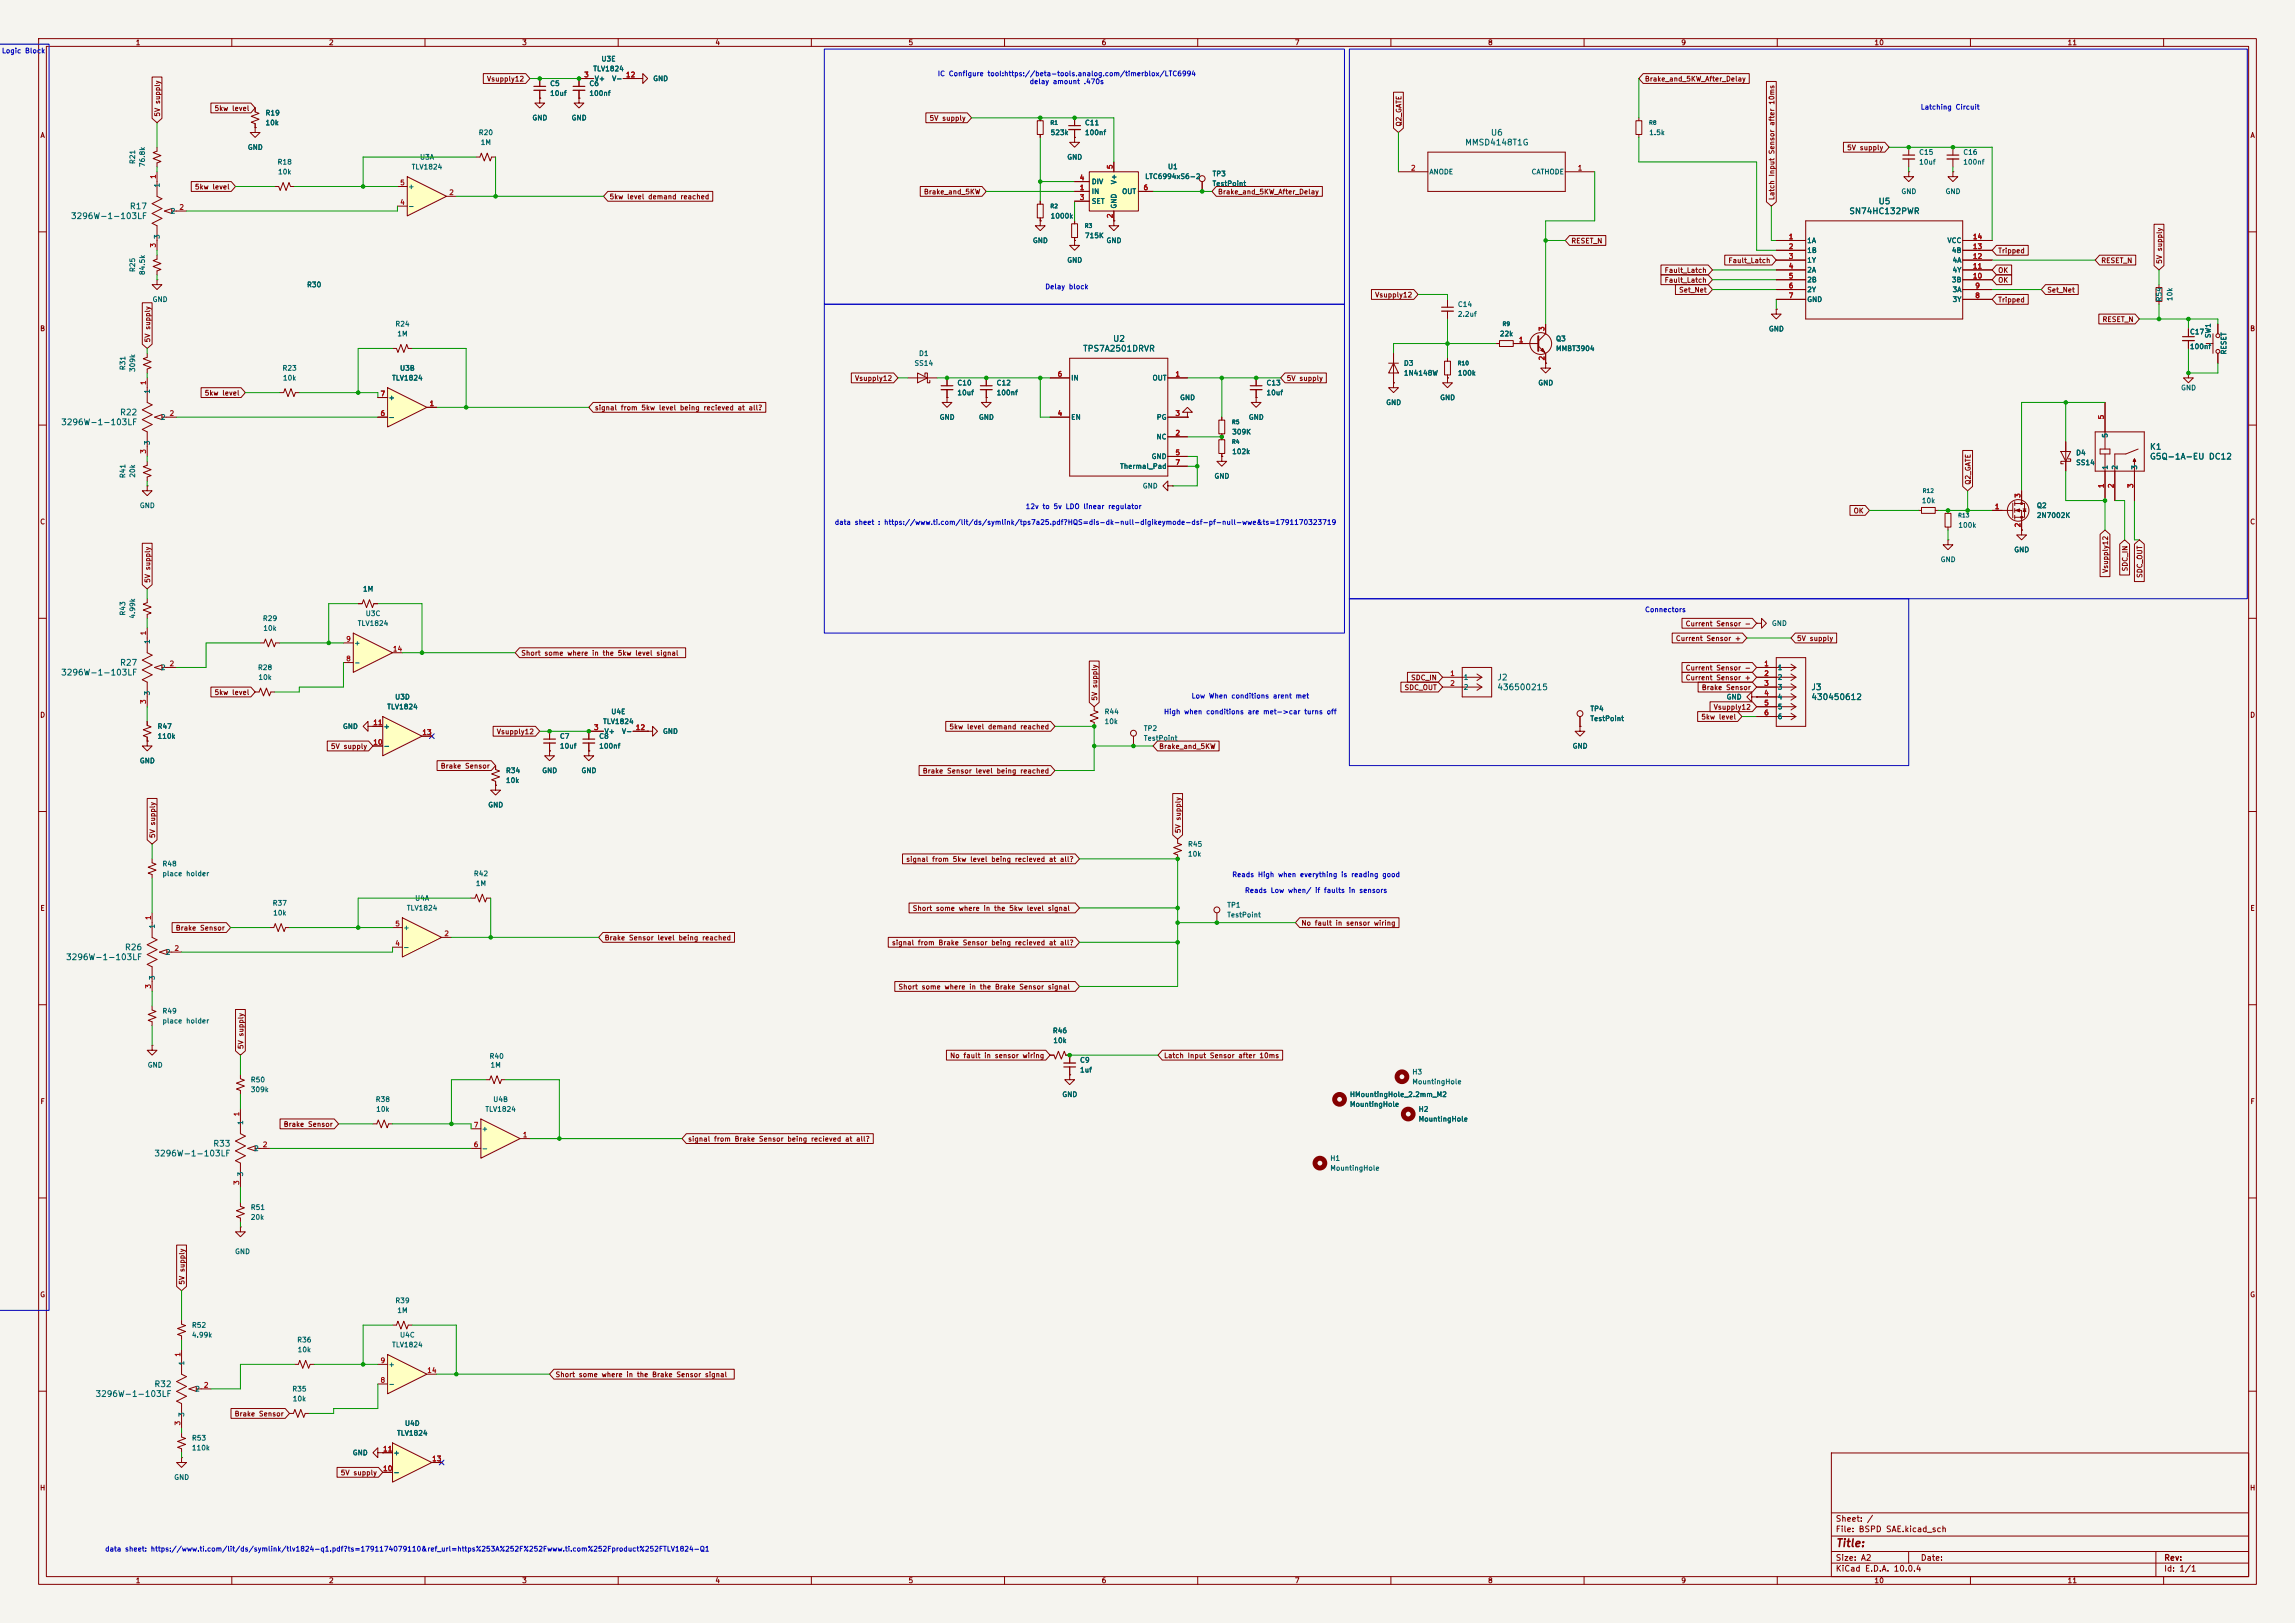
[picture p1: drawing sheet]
<svg xmlns="http://www.w3.org/2000/svg" width="594mm" height="420mm" viewBox="0 0 594 420" stroke-linecap="round" stroke-linejoin="round" font-family="sans-serif">
<defs><g id="words">
<text font-size="2" fill="#840000" x="475" y="400.8">Title:</text>
<g font-size="1.5" fill="#006464">
<text x="385.7" y="35.5">U6</text>
<text x="379.1" y="38">MMSD4148T1G</text>
<text x="486.1" y="53.2">U5</text>
<text x="18.2" y="57">3296W-1-103LF</text>
<text x="33.5" y="54.5">R17</text>
<text x="478.5" y="55.8">SN74HC132PWR</text>
<text x="288" y="88.8">U2</text>
<text x="280.2" y="91.3">TPS7A2501DRVR</text>
<text x="30.9" y="107.8">R22</text>
<text x="15.7" y="110.4">3296W-1-103LF</text>
<text x="556.3" y="119.3">G5Q-1A-EU DC12</text>
<text x="556.3" y="116.7">K1</text>
<text x="30.9" y="172.6">R27</text>
<text x="15.7" y="175.2">3296W-1-103LF</text>
<text x="387.4" y="176.4">J2</text>
<text x="387.4" y="179">436500215</text>
<text x="468.7" y="179">J3</text>
<text x="468.7" y="181.5">430450612</text>
<text x="17" y="248.8">3296W-1-103LF</text>
<text x="32.2" y="246.3">R26</text>
<text x="39.8" y="299.6">3296W-1-103LF</text>
<text x="55.1" y="297.1">R33</text>
<text x="39.8" y="359.3">R32</text>
<text x="24.6" y="361.8">3296W-1-103LF</text>
</g>
<g font-size="1.5" fill="#840000">
<text x="475" y="394.1">Sheet: /</text>
<text x="475" y="396.8">File: BSPD SAE.kicad_sch</text>
<text x="475" y="407">KiCad E.D.A. 10.0.4</text>
<text x="475" y="404.2">Size: A2</text>
<text x="497" y="404.2">Date:</text>
<text x="560" y="404.2">Rev:</text>
<text x="560" y="407">Id: 1/1</text>
</g>
<g font-size="1.3" fill="#840000">
<text x="35" y="12">1</text>
<text x="85" y="12">2</text>
<text x="135" y="12">3</text>
<text x="185" y="12">4</text>
<text x="235" y="12">5</text>
<text x="285" y="12">6</text>
<text x="335" y="12">7</text>
<text x="385" y="12">8</text>
<text x="435" y="12">9</text>
<text x="485" y="12">10</text>
<text x="535" y="12">11</text>
<text x="125.9" y="21.4">Vsupply12</text>
<text x="425.6" y="21.4">Brake_and_5KW_After_Delay</text>
<text x="55.4" y="29">5kw level</text>
<text x="10.3" y="36">A</text>
<text x="41.7" y="30.3" transform="rotate(-90 41.7 30.3)">5V supply</text>
<text x="240.5" y="31.5">5V supply</text>
<text x="363" y="32.9" transform="rotate(-90 363 32.9)">Q2_GATE</text>
<text x="582.3" y="36">A</text>
<text x="477.9" y="39.2">5V supply</text>
<text x="50.3" y="49.3">5kw level</text>
<text x="157.6" y="51.9">5kw level demand reached</text>
<text x="239" y="50.6">Brake_and_5KW</text>
<text x="315.1" y="50.6">Brake_and_5KW_After_Delay</text>
<text x="459.5" y="51.9" transform="rotate(-90 459.5 51.9)">Latch Input Sensor after 10ms</text>
<text x="406.6" y="63.3">RESET_N</text>
<text x="517" y="65.8">Tripped</text>
<text x="430.7" y="70.9">Fault_Latch</text>
<text x="447.2" y="68.4">Fault_Latch</text>
<text x="517" y="70.9">OK</text>
<text x="543.7" y="68.4">RESET_N</text>
<text x="559.9" y="68.4" transform="rotate(-90 559.9 68.4)">5V supply</text>
<text x="355.8" y="77.3">Vsupply12</text>
<text x="430.7" y="73.5">Fault_Latch</text>
<text x="434.5" y="76">Set_Net</text>
<text x="517" y="73.5">OK</text>
<text x="529.7" y="76">Set_Net</text>
<text x="517" y="78.5">Tripped</text>
<text x="544" y="83.6">RESET_N</text>
<text x="10.3" y="86">B</text>
<text x="39.2" y="88.7" transform="rotate(-90 39.2 88.7)">5V supply</text>
<text x="582.3" y="86">B</text>
<text x="221.2" y="98.9">Vsupply12</text>
<text x="332.9" y="98.9">5V supply</text>
<text x="52.9" y="102.7">5kw level</text>
<text x="153.8" y="106.5">signal from 5kw level being recieved at all?</text>
<text x="510.3" y="125.6" transform="rotate(-90 510.3 125.6)">Q2_GATE</text>
<text x="10.3" y="136">C</text>
<text x="479.6" y="133.1">OK</text>
<text x="582.3" y="136">C</text>
<text x="545.9" y="148.4" transform="rotate(-90 545.9 148.4)">Vsupply12</text>
<text x="551" y="148" transform="rotate(-90 551 148)">SDC_IN</text>
<text x="554.8" y="149.7" transform="rotate(-90 554.8 149.7)">SDC_OUT</text>
<text x="39.2" y="151" transform="rotate(-90 39.2 151)">5V supply</text>
<text x="433.6" y="166.2">Current Sensor +</text>
<text x="436.2" y="162.4">Current Sensor -</text>
<text x="465" y="166.2">5V supply</text>
<text x="134.8" y="170">Short some where in the 5kw level signal</text>
<text x="436.2" y="173.8">Current Sensor -</text>
<text x="363.4" y="178.9">SDC_OUT</text>
<text x="365.1" y="176.3">SDC_IN</text>
<text x="436.2" y="176.3">Current Sensor +</text>
<text x="440.3" y="178.9">Brake Sensor</text>
<text x="10.3" y="186">D</text>
<text x="55.4" y="180.1">5kw level</text>
<text x="284.3" y="181.5" transform="rotate(-90 284.3 181.5)">5V supply</text>
<text x="443.4" y="183.9">Vsupply12</text>
<text x="582.3" y="186">D</text>
<text x="128.5" y="190.3">Vsupply12</text>
<text x="245.6" y="189">5kw level demand reached</text>
<text x="440.2" y="186.5">5kw level</text>
<text x="85.5" y="194.1">5V supply</text>
<text x="299.9" y="194.1">Brake_and_5KW</text>
<text x="113.9" y="199.2">Brake Sensor</text>
<text x="238.7" y="200.5">Brake Sensor level being reached</text>
<text x="305.9" y="215.7" transform="rotate(-90 305.9 215.7)">5V supply</text>
<text x="40.4" y="217" transform="rotate(-90 40.4 217)">5V supply</text>
<text x="234.4" y="223.3">signal from 5kw level being recieved at all?</text>
<text x="10.3" y="236">E</text>
<text x="236.1" y="236">Short some where in the 5kw level signal</text>
<text x="336.7" y="239.8">No fault in sensor wiring</text>
<text x="582.3" y="236">E</text>
<text x="45.4" y="241.1">Brake Sensor</text>
<text x="156.4" y="243.6">Brake Sensor level being reached</text>
<text x="230.7" y="244.9">signal from Brake Sensor being recieved at all?</text>
<text x="232.4" y="256.3">Short some where in the Brake Sensor signal</text>
<text x="63.3" y="271.6" transform="rotate(-90 63.3 271.6)">5V supply</text>
<text x="245.8" y="274.1">No fault in sensor wiring</text>
<text x="301.1" y="274.1">Latch Input Sensor after 10ms</text>
<text x="10.3" y="286">F</text>
<text x="582.3" y="286">F</text>
<text x="73.3" y="291.9">Brake Sensor</text>
<text x="178" y="295.7">signal from Brake Sensor being recieved at all?</text>
<text x="10.3" y="336">G</text>
<text x="48.1" y="332.6" transform="rotate(-90 48.1 332.6)">5V supply</text>
<text x="582.3" y="336">G</text>
<text x="143.7" y="356.7">Short some where in the Brake Sensor signal</text>
<text x="60.6" y="366.8">Brake Sensor</text>
<text x="88.1" y="382.1">5V supply</text>
<text x="10.2" y="386">H</text>
<text x="582.2" y="386">H</text>
<text x="35" y="410">1</text>
<text x="85" y="410">2</text>
<text x="135" y="410">3</text>
<text x="185" y="410">4</text>
<text x="235" y="410">5</text>
<text x="285" y="410">6</text>
<text x="335" y="410">7</text>
<text x="385" y="410">8</text>
<text x="435" y="410">9</text>
<text x="485" y="410">10</text>
<text x="535" y="410">11</text>
</g>
<g font-size="1.3" fill="#0000c2">
<text x=".4" y="14.1">Logic Block</text>
<text x="242.6" y="20">IC Configure tool:https://beta-tools.analog.com/timerblox/LTC6994</text>
<text x="266.4" y="22.1">delay amount .470s</text>
<text x="497" y="28.7">Latching Circuit</text>
<text x="270.4" y="75.1">Delay block</text>
<text x="215.9" y="136.1">data sheet : https://www.ti.com/lit/ds/symlink/tps7a25.pdf?HQS=dis-dk-null-digikeymode-dsf-pf-null-wwe&amp;ts=1791170323719</text>
<text x="265.3" y="132">12v to 5v LDO linear regulator</text>
<text x="425.6" y="158.7">Connectors</text>
<text x="301.1" y="185.1">High when conditions are met-&gt;car turns off</text>
<text x="308.3" y="181">Low When conditions arent met</text>
<text x="318.8" y="227.3">Reads High when everything is reading good</text>
<text x="322.1" y="231.4">Reads Low when/ if faults in sensors</text>
<text x="27.1" y="401.8">data sheet: https://www.ti.com/lit/ds/symlink/tlv1824-q1.pdf?ts=1791174079110&amp;ref_url=https%253A%252F%252Fwww.ti.com%252Fproduct%252FTLV1824-Q1</text>
</g>
<g font-size="1.3" fill="#006464">
<text x="155.5" y="16.2">U3E</text>
<text x="142.2" y="22.6">C5</text>
<text x="152.4" y="22.6">C6</text>
<text x="153.4" y="18.8">TLV1824</text>
<text x="153.8" y="21.3">V+</text>
<text x="158.3" y="21.3">V-</text>
<text x="168.9" y="21.3">GND</text>
<text x="142.2" y="25.1">10uf</text>
<text x="152.4" y="25.1">100nf</text>
<text x="68.6" y="32.7">10k</text>
<text x="68.6" y="30.2">R19</text>
<text x="123.8" y="35.3">R20</text>
<text x="137.7" y="31.5">GND</text>
<text x="147.8" y="31.5">GND</text>
<text x="271.8" y="35.3">523k</text>
<text x="280.7" y="32.7">C11</text>
<text x="280.7" y="35.3">100nf</text>
<text x="426.7" y="35.3">1.5k</text>
<text x="64" y="39.1">GND</text>
<text x="108.6" y="41.6">U3A</text>
<text x="124.3" y="37.8">1M</text>
<text x="276.1" y="41.6">GND</text>
<text x="496.6" y="40.3">C15</text>
<text x="508" y="40.3">C16</text>
<text x="35.3" y="42.6" transform="rotate(-90 35.3 42.6)">R21</text>
<text x="37.8" y="43.4" transform="rotate(-90 37.8 43.4)">76.8k</text>
<text x="71.7" y="42.9">R18</text>
<text x="71.8" y="45.4">10k</text>
<text x="106.4" y="44.2">TLV1824</text>
<text x="282.4" y="48">DIV</text>
<text x="289.3" y="47.8" transform="rotate(-90 289.3 47.8)">V+</text>
<text x="296.3" y="46.6">LTC6994xS6-2</text>
<text x="302.2" y="44.1">U1</text>
<text x="313.7" y="45.9">TP3</text>
<text x="369.8" y="45.4">ANODE</text>
<text x="396.3" y="45.4">CATHODE</text>
<text x="496.6" y="42.9">10uf</text>
<text x="508" y="42.9">100nf</text>
<text x="41.6" y="48.7" transform="rotate(-90 41.6 48.7)">1</text>
<text x="105.5" y="49.2">+</text>
<text x="282.4" y="50.5">IN</text>
<text x="282.4" y="53">SET</text>
<text x="290.3" y="50.5">OUT</text>
<text x="313.7" y="48.5">TestPoint</text>
<text x="492" y="50.5">GND</text>
<text x="503.4" y="50.5">GND</text>
<text x="44.1" y="55.6">2</text>
<text x="105.5" y="54.3">-</text>
<text x="271.8" y="56.9">1000k</text>
<text x="289.3" y="54.1" transform="rotate(-90 289.3 54.1)">GND</text>
<text x="41.6" y="62" transform="rotate(-90 41.6 62)">3</text>
<text x="267.2" y="63.2">GND</text>
<text x="280.7" y="61.9">715K</text>
<text x="286.3" y="63.2">GND</text>
<text x="467.6" y="63.2">1A</text>
<text x="467.6" y="65.7">1B</text>
<text x="503.9" y="63.2">VCC</text>
<text x="505.1" y="65.7">4B</text>
<text x="35.3" y="70.5" transform="rotate(-90 35.3 70.5)">R25</text>
<text x="37.8" y="71.3" transform="rotate(-90 37.8 71.3)">84.5k</text>
<text x="276.1" y="68.3">GND</text>
<text x="467.6" y="68.3">1Y</text>
<text x="467.6" y="70.8">2A</text>
<text x="505.2" y="70.8">4Y</text>
<text x="505.2" y="68.3">4A</text>
<text x="79.3" y="74.6">R30</text>
<text x="467.6" y="73.4">2B</text>
<text x="467.6" y="75.9">2Y</text>
<text x="505.1" y="73.4">3B</text>
<text x="505.2" y="75.9">3A</text>
<text x="39.4" y="78.4">GND</text>
<text x="377.2" y="82.3">2.2uf</text>
<text x="377.2" y="79.7">C14</text>
<text x="467.6" y="78.4">GND</text>
<text x="505.2" y="78.4">3Y</text>
<text x="559.8" y="78.1" transform="rotate(-90 559.8 78.1)">R54</text>
<text x="562.6" y="78" transform="rotate(-90 562.6 78)">10k</text>
<text x="102.2" y="84.8">R24</text>
<text x="102.7" y="87.3">1M</text>
<text x="388.1" y="87.3">22k</text>
<text x="402.6" y="88.6">Q3</text>
<text x="457.7" y="86.1">GND</text>
<text x="566.7" y="86.8">C17</text>
<text x="572.5" y="87.6" transform="rotate(-90 572.5 87.6)">SW1</text>
<text x="32.7" y="95.9" transform="rotate(-90 32.7 95.9)">R31</text>
<text x="236.6" y="95">SS14</text>
<text x="237.7" y="92.4">D1</text>
<text x="363.2" y="95">D3</text>
<text x="402.6" y="91.1">MMBT3904</text>
<text x="566.7" y="90.6">100nf</text>
<text x="576.5" y="91.9" transform="rotate(-90 576.5 91.9)">RESET</text>
<text x="35.3" y="96.4" transform="rotate(-90 35.3 96.4)">309k</text>
<text x="39.1" y="102" transform="rotate(-90 39.1 102)">1</text>
<text x="73" y="96.2">R23</text>
<text x="73.1" y="98.8">10k</text>
<text x="101.3" y="98.8">TLV1824</text>
<text x="103.4" y="96.2">U3B</text>
<text x="247.7" y="100">C10</text>
<text x="257.8" y="100">C12</text>
<text x="277.1" y="98.8">IN</text>
<text x="298.2" y="98.8">OUT</text>
<text x="327.7" y="100">C13</text>
<text x="363.2" y="97.5">1N4148W</text>
<text x="377.2" y="97.5">100k</text>
<text x="398" y="100">GND</text>
<text x="564.4" y="101.3">GND</text>
<text x="100.5" y="103.8">+</text>
<text x="247.7" y="102.6">10uf</text>
<text x="257.8" y="102.6">100nf</text>
<text x="305.3" y="103.8">GND</text>
<text x="327.7" y="102.6">10uf</text>
<text x="358.6" y="105.1">GND</text>
<text x="372.6" y="103.8">GND</text>
<text x="41.5" y="108.9">2</text>
<text x="100.5" y="108.9">-</text>
<text x="243.1" y="108.9">GND</text>
<text x="253.2" y="108.9">GND</text>
<text x="277.1" y="108.9">EN</text>
<text x="299.3" y="108.9">PG</text>
<text x="318.8" y="112.7">309K</text>
<text x="323.1" y="108.9">GND</text>
<text x="545.8" y="113.4" transform="rotate(-90 545.8 113.4)">5</text>
<text x="39.1" y="115.3" transform="rotate(-90 39.1 115.3)">3</text>
<text x="297.9" y="119.1">GND</text>
<text x="299.2" y="114">NC</text>
<text x="318.8" y="117.8">102k</text>
<text x="537.2" y="118.1">D4</text>
<text x="32.7" y="123.9" transform="rotate(-90 32.7 123.9)">R41</text>
<text x="35.3" y="123.7" transform="rotate(-90 35.3 123.7)">20k</text>
<text x="289.8" y="121.6">Thermal_Pad</text>
<text x="314.2" y="124.2">GND</text>
<text x="537.2" y="120.7">SS14</text>
<text x="545.8" y="121.7" transform="rotate(-90 545.8 121.7)">1</text>
<text x="548.3" y="121.7" transform="rotate(-90 548.3 121.7)">2</text>
<text x="553.4" y="121.7" transform="rotate(-90 553.4 121.7)">3</text>
<text x="36.1" y="131.8">GND</text>
<text x="295.6" y="126.7">GND</text>
<text x="497.3" y="130.5">10k</text>
<text x="527.1" y="131.8">Q2</text>
<text x="506.7" y="136.9">100k</text>
<text x="527.1" y="134.3">2N7002K</text>
<text x="521.2" y="143.2">GND</text>
<text x="502.2" y="145.8">GND</text>
<text x="93.8" y="153.4">1M</text>
<text x="32.7" y="159.4" transform="rotate(-90 32.7 159.4)">R43</text>
<text x="35.3" y="160.2" transform="rotate(-90 35.3 160.2)">4.99k</text>
<text x="67.9" y="161">R29</text>
<text x="94.5" y="159.7">U3C</text>
<text x="39.1" y="166.8" transform="rotate(-90 39.1 166.8)">1</text>
<text x="68" y="163.5">10k</text>
<text x="91.6" y="167.3">+</text>
<text x="92.5" y="162.3">TLV1824</text>
<text x="458.5" y="162.3">GND</text>
<text x="41.5" y="173.7">2</text>
<text x="66.6" y="173.7">R28</text>
<text x="91.6" y="172.4">-</text>
<text x="460" y="173.7">1</text>
<text x="66.8" y="176.2">10k</text>
<text x="378.7" y="176.2">1</text>
<text x="378.7" y="178.8">2</text>
<text x="460" y="176.2">2</text>
<text x="460" y="178.8">3</text>
<text x="39.1" y="180.1" transform="rotate(-90 39.1 180.1)">3</text>
<text x="100.1" y="183.9">TLV1824</text>
<text x="102.1" y="181.3">U3D</text>
<text x="158.1" y="185.1">U4E</text>
<text x="285.8" y="185.1">R44</text>
<text x="411.5" y="184.4">TP4</text>
<text x="446.8" y="181.3">GND</text>
<text x="460" y="181.3">4</text>
<text x="460" y="183.9">5</text>
<text x="40.6" y="188.9">R47</text>
<text x="40.6" y="191.5">110k</text>
<text x="88.6" y="188.9">GND</text>
<text x="99.2" y="188.9">+</text>
<text x="144.8" y="191.5">C7</text>
<text x="154.9" y="191.5">C8</text>
<text x="156" y="187.7">TLV1824</text>
<text x="156.3" y="190.2">V+</text>
<text x="160.8" y="190.2">V-</text>
<text x="171.5" y="190.2">GND</text>
<text x="285.8" y="187.7">10k</text>
<text x="295.9" y="189.4">TP2</text>
<text x="295.9" y="192">TestPoint</text>
<text x="411.5" y="186.9">TestPoint</text>
<text x="460" y="186.4">6</text>
<text x="36.1" y="197.8">GND</text>
<text x="99.2" y="194">-</text>
<text x="144.8" y="194">10uf</text>
<text x="154.9" y="194">100nf</text>
<text x="406.9" y="194">GND</text>
<text x="130.8" y="202.9">10k</text>
<text x="130.8" y="200.4">R34</text>
<text x="140.2" y="200.4">GND</text>
<text x="150.4" y="200.4">GND</text>
<text x="126.2" y="209.3">GND</text>
<text x="307.3" y="222">10k</text>
<text x="307.3" y="219.4">R45</text>
<text x="41.9" y="224.5">R48</text>
<text x="41.9" y="227">place holder</text>
<text x="122.5" y="227">R42</text>
<text x="107.3" y="233.4">U4A</text>
<text x="123" y="229.6">1M</text>
<text x="70.4" y="234.7">R37</text>
<text x="70.6" y="237.2">10k</text>
<text x="105.2" y="235.9">TLV1824</text>
<text x="317.5" y="235.2">TP1</text>
<text x="317.5" y="237.7">TestPoint</text>
<text x="40.3" y="240.4" transform="rotate(-90 40.3 240.4)">1</text>
<text x="104.3" y="241">+</text>
<text x="42.8" y="247.4">2</text>
<text x="104.3" y="246.1">-</text>
<text x="40.3" y="253.7" transform="rotate(-90 40.3 253.7)">3</text>
<text x="41.9" y="262.6">R49</text>
<text x="41.9" y="265.1">place holder</text>
<text x="272.4" y="267.7">R46</text>
<text x="126.6" y="274.3">R40</text>
<text x="272.5" y="270.2">10k</text>
<text x="279.4" y="275.3">C9</text>
<text x="38.1" y="276.6">GND</text>
<text x="64.8" y="280.4">R50</text>
<text x="126.8" y="276.6">1M</text>
<text x="279.4" y="277.8">1uf</text>
<text x="365.4" y="278.3">H3</text>
<text x="365.4" y="280.9">MountingHole</text>
<text x="64.8" y="282.9">309k</text>
<text x="97.1" y="285.5">R38</text>
<text x="97.2" y="288">10k</text>
<text x="125.5" y="288">TLV1824</text>
<text x="127.5" y="285.5">U4B</text>
<text x="274.8" y="284.2">GND</text>
<text x="349.3" y="284.2">HMountingHole_2.2mm_M2</text>
<text x="349.3" y="286.7">MountingHole</text>
<text x="367" y="288">H2</text>
<text x="63.2" y="291.2" transform="rotate(-90 63.2 291.2)">1</text>
<text x="124.6" y="293.1">+</text>
<text x="367" y="290.5">MountingHole</text>
<text x="65.6" y="298.2">2</text>
<text x="124.6" y="298.2">-</text>
<text x="63.2" y="304.5" transform="rotate(-90 63.2 304.5)">3</text>
<text x="344.2" y="300.7">H1</text>
<text x="344.2" y="303.2">MountingHole</text>
<text x="64.8" y="315.9">20k</text>
<text x="64.8" y="313.4">R51</text>
<text x="60.7" y="324.8">GND</text>
<text x="102.2" y="337.5">R39</text>
<text x="102.7" y="340.1">1M</text>
<text x="49.5" y="343.9">R52</text>
<text x="49.5" y="346.4">4.99k</text>
<text x="76.8" y="347.7">R36</text>
<text x="103.4" y="346.4">U4C</text>
<text x="48" y="353.5" transform="rotate(-90 48 353.5)">1</text>
<text x="76.9" y="350.2">10k</text>
<text x="101.3" y="349">TLV1824</text>
<text x="100.5" y="359.1">-</text>
<text x="100.5" y="354">+</text>
<text x="50.4" y="360.4">2</text>
<text x="75.5" y="360.4">R35</text>
<text x="75.6" y="362.9">10k</text>
<text x="48" y="366.8" transform="rotate(-90 48 366.8)">3</text>
<text x="102.6" y="371.8">TLV1824</text>
<text x="104.7" y="369.3">U4D</text>
<text x="49.5" y="373.1">R53</text>
<text x="49.5" y="375.6">110k</text>
<text x="91.2" y="376.9">GND</text>
<text x="101.7" y="376.9">+</text>
<text x="45" y="383.2">GND</text>
<text x="101.7" y="382">-</text>
</g>
<g font-size="1.3" fill="#a90000">
<text x="151.1" y="20.3">3</text>
<text x="161.9" y="20.3">12</text>
<text x="40.6" y="46.4" transform="rotate(-90 40.6 46.4)">1</text>
<text x="279.3" y="47">4</text>
<text x="288.3" y="43.9" transform="rotate(-90 288.3 43.9)">5</text>
<text x="365.1" y="44.4">2</text>
<text x="408.2" y="44.4">1</text>
<text x="103.4" y="53.3">4</text>
<text x="103.4" y="48.2">5</text>
<text x="116.1" y="50.8">2</text>
<text x="279.3" y="49.5">1</text>
<text x="279.3" y="52">3</text>
<text x="295.8" y="49.5">6</text>
<text x="46.3" y="54.6">2</text>
<text x="288.3" y="56.6" transform="rotate(-90 288.3 56.6)">2</text>
<text x="40.6" y="64.2" transform="rotate(-90 40.6 64.2)">3</text>
<text x="462.8" y="62.2">1</text>
<text x="462.8" y="64.7">2</text>
<text x="510.5" y="64.7">13</text>
<text x="510.5" y="62.2">14</text>
<text x="462.8" y="67.3">3</text>
<text x="462.8" y="69.8">4</text>
<text x="510.5" y="69.8">11</text>
<text x="510.5" y="67.3">12</text>
<text x="462.8" y="72.4">5</text>
<text x="462.8" y="74.9">6</text>
<text x="462.8" y="77.4">7</text>
<text x="510.5" y="72.4">10</text>
<text x="511.1" y="77.4">8</text>
<text x="511.1" y="74.9">9</text>
<text x="393" y="88.9">1</text>
<text x="400" y="85.8" transform="rotate(-90 400 85.8)">3</text>
<text x="400" y="93.4" transform="rotate(-90 400 93.4)">2</text>
<text x="38.1" y="99.8" transform="rotate(-90 38.1 99.8)">1</text>
<text x="273.6" y="97.8">6</text>
<text x="304.1" y="97.8">1</text>
<text x="43.7" y="107.9">2</text>
<text x="98.4" y="107.9">6</text>
<text x="98.4" y="102.8">7</text>
<text x="111.1" y="105.4">1</text>
<text x="273.6" y="107.9">4</text>
<text x="304.1" y="107.9">3</text>
<text x="304.1" y="113">2</text>
<text x="544.8" y="108.7" transform="rotate(-90 544.8 108.7)">5</text>
<text x="38.1" y="117.5" transform="rotate(-90 38.1 117.5)">3</text>
<text x="304.1" y="118.1">5</text>
<text x="304.1" y="120.6">7</text>
<text x="523.2" y="129" transform="rotate(-90 523.2 129)">3</text>
<text x="544.8" y="126.4" transform="rotate(-90 544.8 126.4)">1</text>
<text x="547.3" y="126.4" transform="rotate(-90 547.3 126.4)">2</text>
<text x="552.4" y="126.4" transform="rotate(-90 552.4 126.4)">3</text>
<text x="516.2" y="132.1">1</text>
<text x="523.2" y="136.6" transform="rotate(-90 523.2 136.6)">2</text>
<text x="38.1" y="164.5" transform="rotate(-90 38.1 164.5)">1</text>
<text x="89.5" y="166.3">9</text>
<text x="43.7" y="172.7">2</text>
<text x="89.5" y="171.4">8</text>
<text x="101.6" y="168.9">14</text>
<text x="456.5" y="172.7">1</text>
<text x="375.2" y="175.2">1</text>
<text x="375.2" y="177.8">2</text>
<text x="456.5" y="175.2">2</text>
<text x="456.5" y="177.8">3</text>
<text x="38.1" y="182.3" transform="rotate(-90 38.1 182.3)">3</text>
<text x="456.5" y="180.3">4</text>
<text x="456.5" y="182.9">5</text>
<text x="456.5" y="185.4">6</text>
<text x="96.5" y="187.9">11</text>
<text x="109.2" y="190.5">13</text>
<text x="153.6" y="189.2">3</text>
<text x="164.4" y="189.2">12</text>
<text x="96.5" y="193">10</text>
<text x="39.3" y="238.2" transform="rotate(-90 39.3 238.2)">1</text>
<text x="102.2" y="245.1">4</text>
<text x="102.2" y="240">5</text>
<text x="114.9" y="242.5">2</text>
<text x="45" y="246.4">2</text>
<text x="39.3" y="256" transform="rotate(-90 39.3 256)">3</text>
<text x="62.2" y="289" transform="rotate(-90 62.2 289)">1</text>
<text x="122.5" y="292.1">7</text>
<text x="67.9" y="297.2">2</text>
<text x="122.5" y="297.2">6</text>
<text x="135.2" y="294.6">1</text>
<text x="62.2" y="306.8" transform="rotate(-90 62.2 306.8)">3</text>
<text x="47" y="351.2" transform="rotate(-90 47 351.2)">1</text>
<text x="98.4" y="353">9</text>
<text x="52.6" y="359.4">2</text>
<text x="98.4" y="358.1">8</text>
<text x="110.4" y="355.6">14</text>
<text x="47" y="369" transform="rotate(-90 47 369)">3</text>
<text x="99" y="375.9">11</text>
<text x="99" y="381">10</text>
<text x="111.7" y="378.4">13</text>
</g>
<g font-size="1" fill="#006464">
<text x="271.7" y="32.5">R1</text>
<text x="426.7" y="32.5">R8</text>
<text x="271.7" y="54.1">R2</text>
<text x="280.6" y="59.2">R3</text>
<text x="388.8" y="84.6">R9</text>
<text x="377.2" y="94.8">R10</text>
<text x="318.7" y="110">R5</text>
<text x="318.7" y="115.1">R4</text>
<text x="497.5" y="127.8">R12</text>
<text x="506.7" y="134.1">R13</text>
</g>
</g></defs>
<path d="M0 0h594v420h-594z" fill="#f5f4ef" stroke="#f5f4ef" stroke-width=".26"/>
<g fill="none" stroke="#840000" stroke-width=".26">
<path d="M10 10h574v400h-574zM12 12h570v396h-570zM60 10v2M110 10v2M160 10v2M210 10v2M260 10v2M310 10v2M360 10v2M410 10v2M460 10v2M510 10v2"/>
<path d="M560 10v2M149.9 25.4v1.3h1.2l-1.2 1.2-1.3-1.2h1.3M149.9 25.4h.1M149.9 23.4v2M153.7 20.3h-3.8v2.1M161.3 20.3h3.8M165.1 20.3h1.3v-1.2l1.2 1.2-1.2 1.3v-1.3M165.1 20.3h.1M369.6 39.4h35.5v10.1h-35.5zM423.4 31.2h1.5v3.6h-1.5zM424.2 30.5v.7M424.2 34.8v.8"/>
<path d="M494 38.1v2M40.6 44.5v6.3l1.3 .6-2.5 1.3 2.5 1.3-2.5 1.2 2.5 1.3-2.5 1.3 1.2 .6v6.4M42.5 54.6l1.9-.6v1.2zM44.4 54.6h3.9M361.9 44.5h7.7M405.1 44.5h7.6M467.4 57.2h40.6v25.4h-40.6zM494 41.1v2.1M505.5 44.5v1.2h1.2l-1.2 1.3-1.3-1.3h1.3M505.5 44.5h.1M10 60h2M40.6 72.4v1.3h1.3l-1.3 1.2-1.2-1.2h1.2"/>
<path d="M40.6 72.4h.1M40.6 66v1.1l-1 .3 2.1 .8-2.1 .8 2.1 .7-1.1 .4v1M459.7 62.2h7.7M459.7 64.8h7.7M459.7 67.3h7.7M459.7 69.9h7.7M459.7 72.4h7.7M459.7 74.9h7.7M459.7 77.5h7.7M508 62.2h7.6M508 64.8h7.6M508 67.3h7.6"/>
<path d="M508 69.9h7.6M508 72.4h7.6M508 74.9h7.6M508 77.5h7.6M582 60h2M38.1 91.4v1.1l-1 .3 2 .8-2 .8 2 .7-1 .4v1M38.1 97.8v6.3l1.3 .7-2.6 1.2 2.6 1.3-2.6 1.3 2.6 1.3-2.6 1.2 1.3 .7v6.3M10 110h2M38.1 119.4v1l-1 .4 2 .7-2 .8 2 .8-1 .3v1.1M40 108l1.9-.7v1.3zM41.9 108h3.8M72.4 101.6h1l.4-1 .7 2 .8-2 .8 2 .4-1h1"/>
<path d="M582 110h2M38.1 125.7v1.3h1.3l-1.3 1.3-1.3-1.3h1.3M38.1 125.7h.1M496.6 132.1h.7M497.3 131.3h3.6v1.5h-3.6zM500.9 132.1h.7M38.1 154.9v1.1l-1 .3 2 .8-2 .8 2 .7-1 .4v1M10 160h2M38.1 162.6v6.3l1.3 .6-2.6 1.3 2.6 1.3-2.6 1.3 2.6 1.2-2.6 1.3 1.3 .6v6.4M40 172.7l1.9-.6v1.3zM41.9 172.7h3.8M454.7 161.3h1.2v-1.3l1.3 1.3-1.3 1.3v-1.3"/>
<path d="M454.7 161.3h.1M582 160h2M38.1 186.7v1l1 .4-2 .7 2 .8-2 .8 1 .4v1M38.1 191.8v1.2h1.3l-1.3 1.3-1.3-1.3h1.3M38.1 191.8h.1M293.4 190.5v2.5M10 210h2M582 210h2M39.4 236.2v6.4l1.2 .6-2.5 1.3 2.5 1.2-2.5 1.3 2.5 1.3-2.5 1.3 1.3 .6v6.3M41.3 246.4l1.9-.7v1.3zM43.2 246.4h3.8M69.8 240h1.1l.3-1 .8 2 .8-2 .7 2 .4-1h1"/>
<path d="M10 260h2M39.4 270.5v1.3h1.2l-1.2 1.3-1.3-1.3h1.3M39.4 270.5h.1M582 260h2M10 310h2M582 310h2M10 360h2M474 376h108v32h-108zM582 360h2M474 397.5h108M474 391.5h108M60 408v2"/>
<path d="M110 408v2M160 408v2M210 408v2M260 408v2M310 408v2M360 408v2M410 408v2M460 408v2M474 404.5h108M474 401.5h108M494 401.5v3M510 408v2"/>
<path d="M558 401.5v6.5M560 408v2"/>
<circle cx="293.4" cy="189.7" r=".76"/>
</g>
<path d="M148.3 22.4h3.1M492.5 40.1h3.1" fill="none" stroke="#840000" stroke-width=".3"/>
<path d="M148.3 23.4h3.1M492.5 41.1h3.1" fill="none" stroke="#840000" stroke-width=".33"/>
<path d="M105.4 45.7l10.2 5.1-10.2 5.1z" fill="#ffffc2"/>
<g fill="none" stroke="#840000" stroke-width=".26">
<path d="M139.7 25.4v1.3h1.3l-1.3 1.2-1.3-1.2h1.3M139.7 25.4h.1M139.7 20.3v2.1M139.7 23.4v2M102.9 53.3h2.5M102.9 48.3h2.5M105.4 45.7l10.2 5.1-10.2 5.1zM115.6 50.8h2.5M123.2 40.6h1l.4-1 .7 2.1 .8-2.1 .8 2.1 .4-1.1h1M101.6 90.2h1l.4 1 .8-2 .7 2 .8-2 .4 1h1M325.1 97.8v2M307.3 106.7h1.3l-1.3-1.3-1.2 1.3h1.2v1.3"/>
<path d="M307.3 108h.1M315.5 108.7h1.5v3.6h-1.5zM316.2 108v.7M316.2 112.3v.7M325.1 102.9v1.2h1.3l-1.3 1.3-1.3-1.3h1.3M325.1 102.9h.1M325.1 100.8v2.1M101.6 342.9h1l.4-1 .8 2 .7-2 .8 2 .4-1h1"/>
</g>
<path d="M138.2 22.4h3M323.6 99.8h3" fill="none" stroke="#840000" stroke-width=".3"/>
<path d="M138.2 23.4h3M323.6 100.8h3" fill="none" stroke="#840000" stroke-width=".33"/>
<path d="M100.3 100.3l10.2 5.1-10.2 5.1z" fill="#ffffc2"/>
<g fill="none" stroke="#840000" stroke-width=".26">
<path d="M269.2 57.2v1.2h1.3l-1.3 1.3-1.2-1.3h1.2M269.2 57.2h.1M311.1 47v2.5M97.8 108h2.5M97.8 102.9h2.5M100.3 100.3l10.2 5.1-10.2 5.1zM110.5 105.4h2.5M315.5 113.8h1.5v3.5h-1.5zM316.2 118.1v1.3h1.3l-1.3 1.3-1.2-1.3h1.2M316.2 118.1h.1M316.2 113v.8M316.2 117.3v.8"/>
<path d="M302.3 125.7v-1.2l-1.3 1.2 1.3 1.3v-1.3h1.2M303.5 125.7h.1M92.7 156.2h1l.4-1 .8 2 .7-2 .8 2 .4-1h1M66 179.1h1.1l.3-1 .8 2 .8-2 .7 2 .4-1h1M67.3 166.4h1l.4-1 .8 2 .7-2 .8 2 .4-1h1M152.4 189.2h3.8M163.8 189.2h3.8M283.2 182.9v1l1 .4-2 .7 2 .8-2 .8 1 .3v1.1M315 236.2v2.6M62.2 278.1v1l1 .4-2 .8 2 .8-2 .7 1 .4v1M271.8 273.1h1l.4 1 .7-2.1 .8 2.1 .8-2.1 .3 1.1h1.1v2M276.9 278.1v1.3h1.2l-1.2 1.3-1.3-1.3h1.3"/>
<path d="M276.9 278.1h.1M276.9 276.1v2M62.2 287v6.4l1.3 .6-2.5 1.3 2.5 1.2-2.5 1.3 2.5 1.3-2.5 1.3 1.2 .6v6.3M64.1 297.2l1.9-.7v1.3zM66 297.2h3.8M96.5 290.8h1l.4-1 .8 2 .7-2 .8 2 .4-1h1M62.2 317.5v1.3h1.3l-1.3 1.2-1.2-1.2h1.2M62.2 317.5h.1M62.2 311.2v1l1 .3-2 .8 2 .8-2 .7 1 .4v1M47 341.6v1l1 .4-2 .8 2 .8-2 .7 1 .4v1"/>
<circle cx="311.2" cy="46.2" r=".76"/>
<circle cx="315" cy="235.5" r=".76"/>
</g>
<g fill="none" stroke="#840000" stroke-width="1.3">
<circle cx="362.9" cy="278.6" r="1.27"/>
<circle cx="346.7" cy="284.5" r="1.27"/>
<circle cx="364.5" cy="288.3" r="1.27"/>
<circle cx="341.6" cy="301" r="1.27"/>
</g>
<path d="M275.3 276.1h3.1" fill="none" stroke="#840000" stroke-width=".3"/>
<path d="M275.3 275.1h3.1" fill="none" stroke="#840000" stroke-width=".33"/>
<path d="M281.9 44.5h12.7v10.1h-12.7z" fill="#ffffc2"/>
<path d="M278.1 49.5h3.8M278.1 52.1h3.8M278.1 47h3.8M281.9 44.5h12.7v10.1h-12.7zM288.3 41.9v2.6M288.3 54.6v2.6M294.6 49.5h3.8" fill="none" stroke="#840000" stroke-width=".26"/>
<path d="M124.5 289.6l10.1 5-10.1 5.1z" fill="#ffffc2"/>
<g fill="none" stroke="#840000" stroke-width=".26">
<path d="M268.5 31.2h1.5v3.6h-1.5zM269.2 30.5v.7M269.2 34.8v.8M278.1 35.6v1.2h1.3l-1.3 1.3-1.2-1.3h1.2M278.1 35.6h.1M278.1 30.5v2M278.1 33.5v2.1M268.5 52.8h1.5v3.6h-1.5zM269.2 52.1v.7M269.2 56.4v.8M277.4 57.9h1.5v3.6h-1.5zM278.1 57.2v.7"/>
<path d="M288.3 57.2v1.2h1.3l-1.3 1.3-1.3-1.3h1.3M288.3 57.2h.1M278.1 62.2v1.3h1.3l-1.3 1.3-1.2-1.3h1.2M278.1 62.2h.1M278.1 61.5v.7M128.3 198.1v1l1 .4-2 .8 2 .7-2 .8 1 .4v1M128.3 203.2v1.3h1.2l-1.2 1.2-1.3-1.2h1.3M128.3 203.2h.1M304.8 217.2v1l1 .4-2 .7 2 .8-2 .8 1 .3v1.1M39.4 222.3v1l1 .3-2 .8 2 .8-2 .7 1 .4v1M39.4 260.4v1l1 .3-2 .8 2 .8-2 .7 1 .4v1M125.7 279.4h1l.4-1 .8 2 .8-2 .7 2 .4-1h1"/>
<path d="M121.9 297.2h2.6M121.9 292.1h2.6M124.5 289.6l10.1 5-10.1 5.1zM134.6 294.6h2.6"/>
</g>
<path d="M276.6 32.5h3.1" fill="none" stroke="#840000" stroke-width=".3"/>
<path d="M276.6 33.5h3.1" fill="none" stroke="#840000" stroke-width=".33"/>
<path d="M91.4 163.8l10.2 5.1-10.2 5.1z" fill="#ffffc2"/>
<path d="M88.9 171.5h2.5M88.9 166.4h2.5M91.4 163.8l10.2 5.1-10.2 5.1zM101.6 168.9h2.5M95.2 188v-1.3l-1.2 1.3 1.2 1.2v-1.2h1.3M96.5 188h.1" fill="none" stroke="#840000" stroke-width=".26"/>
<path d="M99.1 185.4l10.1 5.1-10.1 5.1z" fill="#ffffc2"/>
<g fill="none" stroke="#840000" stroke-width=".26">
<path d="M66 33v1.3h1.3l-1.3 1.3-1.2-1.3h1.2M66 33h.1M66 27.9v1.1l1.1 .3-2.1 .8 2.1 .8-2.1 .7 1 .4v1M71.1 48.3h1l.4 1 .8-2.1 .7 2.1 .8-2.1 .4 1.1h1M374.6 77.5v2M234.9 97.8h7.7M237.5 96.5l2.5 1.3-2.5 1.3zM239.4 97.2v-.7h.6v2.6h.7v-.7M359.4 94h2.5M360.7 99.1v1.2h1.2l-1.2 1.3-1.3-1.3h1.3M360.7 99.1h.1M360.7 94l1.2 2.5h-2.5z"/>
<path d="M360.7 91.4v7.7M373.9 93.5h1.5v3.5h-1.5zM374.6 97.8v1.3h1.3l-1.3 1.2-1.2-1.2h1.2M374.6 97.8h.1M374.6 80.5v2.1M374.6 92.7v.8M374.6 97v.8M392.4 88.9h5.7M398.1 89.5l1.9 1.9v2.6M400 83.8v2.6l-1.9 1.9M459.7 80v1.3h-1.2l1.2 1.3 1.3-1.3h-1.3M459.7 80h.1"/>
<path d="M245.1 102.9v1.2h1.3l-1.3 1.3-1.3-1.3h1.3M245.1 102.9h.1M255.3 102.9v1.2h1.2l-1.2 1.3-1.3-1.3h1.3M255.3 102.9h.1M373.4 175.3h10.1M373.4 177.8h10.1M378.5 172.7h7.6v7.6h-7.6zM382.3 174.4l1.2 .9M382.3 177l1.2 .8M383.5 175.3l-1.2 .8M383.5 177.8l-1.2 .8M454.7 172.7h10.1"/>
<path d="M454.7 175.3h10.1M454.7 177.8h10.1M459.7 170.2h7.7v17.8h-7.7zM463.5 171.9l1.3 .8M463.5 174.4l1.3 .9M463.5 177l1.3 .8M463.5 179.5l1.3 .8M464.8 172.7l-1.3 .9M464.8 175.3l-1.3 .8M464.8 177.8l-1.3 .8M96.5 193h2.6M96.5 188h2.6"/>
<path d="M99.1 185.4l10.1 5.1-10.1 5.1zM109.2 190.5h2.6M142.2 194.3v1.3h1.3l-1.3 1.3-1.2-1.3h1.2M142.2 194.3h.1M142.2 189.2v2.1M142.2 192.3v2M152.4 194.3v1.3h1.3l-1.3 1.3-1.3-1.3h1.3M152.4 194.3h.1M152.4 189.2v2.1M152.4 192.3v2M167.6 189.2h1.3v-1.2l1.3 1.2-1.3 1.3v-1.3M167.6 189.2h.1"/>
<path d="M408.9 188v1.2h1.3l-1.3 1.3-1.2-1.3h1.2M408.9 188h.1M408.9 185.4v2.6M453.4 180.3v-1.2l-1.3 1.2 1.3 1.3v-1.3h1.3M454.7 180.3h.1M454.7 180.3h10.1M454.7 182.9h10.1M454.7 185.4h10.1M463.5 182l1.3 .9M463.5 184.6l1.3 .8M464.8 180.3l-1.3 .9M464.8 182.9l-1.3 .8"/>
<path d="M464.8 185.4l-1.3 .9"/>
<circle cx="398.8" cy="88.9" r="2.82"/>
<circle cx="408.9" cy="184.7" r=".76"/>
</g>
<path d="M373.1 79.5h3.1M140.7 191.3h3.1M150.9 191.3h3" fill="none" stroke="#840000" stroke-width=".3"/>
<path d="M373.1 80.5h3.1M140.7 192.3h3.1M150.9 192.3h3" fill="none" stroke="#840000" stroke-width=".33"/>
<path d="M398.1 87v3.8" fill="none" stroke="#840000" stroke-width=".51"/>
<path d="M398.8 90.7l.5-.5 .5 1z" fill="#840000" stroke="#840000" stroke-width=".26"/>
<path d="M100.3 350.5l10.2 5.1-10.2 5.1z" fill="#ffffc2"/>
<g fill="none" stroke="#840000" stroke-width=".26">
<path d="M558 74.4h1.6v3.6h-1.6zM558.8 73.7v.7M558.8 78v.7M255.3 97.8v2M387.3 88.9h.8M388.1 88.1h3.6v1.6h-3.6zM391.7 88.9h.7M400 94v1.3h-1.2l1.2 1.2 1.3-1.2h-1.3M400 94h.1M566.4 96.5v1.3h1.3l-1.3 1.3-1.3-1.3h1.3M566.4 96.5h.1M566.4 85.1v2"/>
<path d="M566.4 88.1v2.1M571 88.9h1.8M572.8 86.4v5M574 83.8v2.6M574 91.4v2.6M255.3 100.8v2.1M533.4 116.8h2.5l-1.2 2.6zM534.7 114.3v7.6M535.3 118.7h.6v.7h-2.5v.6h.6M542.3 111.8h12.7v10.1h-12.7zM543.6 116.2h2.5v1.3h-2.5zM544.8 104.1v12.1"/>
<path d="M544.8 117.5v12M552.1 119.4l.3-.7 .4 .7M552.4 119.4v10.1M553.4 116.2l-3.2 1.3h-2.8v12M503.4 132.8h1.6v3.6h-1.6zM504.2 132.1v.7M504.2 136.4v.8M515.6 132.1h5.4M521 130.2v3.8M521.5 130.3h2.5v3.6h-2.5M521.5 132.1h1.7v5.1M521.5 129.8v1"/>
<path d="M521.5 131.6v1M521.5 133.4v1M523.2 137.2v1.2h1.3l-1.3 1.3-1.2-1.3h1.2M523.2 137.2h.1M523.2 127v3.3M523.6 131.7h.8M524 131.7l.4 .6h-.8zM47 349.3v6.3l1.3 .6-2.6 1.3 2.6 1.3-2.6 1.2 2.6 1.3-2.6 1.3 1.3 .6v6.4M48.9 359.4l1.9-.6v1.2zM50.8 359.4h3.8M76.2 353.1h1l.4-1.1 .8 2.1 .7-2.1 .8 2.1 .4-1h1M97.8 358.1h2.5"/>
<path d="M97.8 353.1h2.5M100.3 350.5l10.2 5.1-10.2 5.1zM110.5 355.6h2.5M47 377.2v1.3h1.3l-1.3 1.2-1.3-1.2h1.3M47 377.2h.1M47 370.8v1.1l1 .3-2 .8 2 .8-2 .7 1 .4v1M74.9 365.8h1l.4-1.1 .8 2.1 .8-2.1 .7 2.1 .4-1h1M97.8 375.9v-1.2l-1.3 1.2 1.3 1.3v-1.3h1.3M99.1 375.9h.1"/>
<circle cx="574" cy="86.9" r=".51"/>
<circle cx="574" cy="90.9" r=".51"/>
<circle cx="522.4" cy="132.1" r="2.79"/>
</g>
<path d="M253.7 99.8h3.1M564.9 87.1h3" fill="none" stroke="#840000" stroke-width=".3"/>
<path d="M564.9 88.1h3M253.7 100.8h3.1" fill="none" stroke="#840000" stroke-width=".33"/>
<g fill="#840000" stroke="#840000" stroke-width=".26">
<path d="M552.4 118.7l.4 .7h-.7z"/>
<path d="M521.7 132.1l1-.4v.8z"/>
<circle cx="523.2" cy="130.3" r=".25"/>
<circle cx="523.2" cy="133.9" r=".25"/>
</g>
<path d="M101.6 373.4l10.2 5.1-10.2 5z" fill="#ffffc2"/>
<g fill="none" stroke="#840000" stroke-width=".26">
<path d="M40.6 38.1v1l-1 .4 2.1 .8-2.1 .7 2.1 .8-1.1 .4v1M505.5 38.1v2M494 44.5v1.2h1.3l-1.3 1.3-1.2-1.3h1.2M494 44.5h.1M505.5 41.1v2.1M271.8 97.8h5.1M276.9 92.7h25.4v30.5h-25.4zM302.3 97.8h5M271.8 108h5.1M302.3 113h5M302.3 108h5M302.3 118.1h5"/>
<path d="M302.3 120.7h5M504.2 139.7v1.3h1.3l-1.3 1.2-1.3-1.2h1.3M504.2 139.7h.1M121.9 232.4h1l.4-1 .8 2 .7-2 .8 2 .4-1h1M99.1 375.9h2.5M101.6 373.4l10.2 5.1-10.2 5zM111.8 378.5h2.5M99.1 381h2.5"/>
</g>
<path d="M503.9 40.1h3.1" fill="none" stroke="#840000" stroke-width=".3"/>
<path d="M503.9 41.1h3.1" fill="none" stroke="#840000" stroke-width=".33"/>
<path d="M104.1 237.5l10.2 5.1-10.2 5.1z" fill="#ffffc2"/>
<g fill="none" stroke="#840000" stroke-width=".26">
<path d="M39.4 19.9h2.5v10.7l-1.3 1.2-1.2-1.2zM125.1 19h10.9l1.2 1.3-1.2 1.3h-10.9zM425.3 19h27.5v2.6h-27.5l-1.1-1.3zM54.6 26.7h10.3l1.1 1.2-1.1 1.3h-10.3zM66 33h.1M66 27.9v1.1M66 32v1M139.7 25.4h.1M139.7 20.3v2.1M139.7 23.4v2M149.9 25.4h.1M149.9 23.4v2"/>
<path d="M153.7 20.3h-3.8v2.1M161.3 20.3h3.8M165.1 20.3h.1M239.6 29.2h10.7l1.2 1.3-1.2 1.3h-10.7zM269.2 30.5v.7M269.2 34.8v.8M278.1 35.6h.1M278.1 30.5v2M278.1 33.5v2.1M360.7 23.9h2.5v9.3l-1.3 1.1-1.2-1.1zM457.2 21.1h2.5v31.1l-1.2 1.1-1.3-1.1zM477.1 36.8h10.7l1.1 1.3-1.1 1.3h-10.7z"/>
<path d="M49.5 47h10.3l1.2 1.3-1.2 1.2h-10.3zM157.3 49.5h27.2v2.6h-27.2l-1.1-1.3zM238.2 48.3h16l1.1 1.2-1.1 1.3h-16zM269.2 57.2h.1M269.2 52.1v.7M269.2 56.4v.8M278.1 49.5h3.8M278.1 52.1h3.8M278.1 47h3.8M278.1 57.2v.7M288.3 57.2h.1M288.3 41.9v2.6"/>
<path d="M288.3 54.6v2.6M294.6 49.5h3.8M311.1 47v2.5M314.8 48.3h27.5v2.5h-27.5l-1.1-1.3zM557.5 58h2.6v10.7l-1.3 1.2-1.3-1.2zM36.8 78.4h2.6v10.7l-1.3 1.1-1.3-1.1zM278.1 62.2h.1M278.1 61.5v.7M355 74.9h10.9l1.1 1.3-1.1 1.3h-10.9zM406.2 61h9.4v2.5h-9.4l-1.1-1.3zM429.9 71.1h12.2l1.1 1.3-1.1 1.3h-12.2zM429.9 68.6h12.2l1.1 1.3-1.1 1.2h-12.2z"/>
<path d="M433.6 73.7h8.5l1.1 1.2-1.1 1.3h-8.5zM446.4 66h12.2l1.1 1.3-1.1 1.3h-12.2zM459.7 62.2h7.7M459.7 64.8h7.7M459.7 67.3h7.7M459.7 69.9h7.7M459.7 72.4h7.7M459.7 74.9h7.7M459.7 77.5h7.7M508 62.2h7.6M508 64.8h7.6M508 67.3h7.6"/>
<path d="M508 69.9h7.6M508 72.4h7.6M508 74.9h7.6M508 77.5h7.6M516.7 68.6h4v2.5h-4l-1.1-1.2zM516.7 63.5h8.3v2.5h-8.3l-1.1-1.2zM516.7 76.2h8.3v2.5h-8.3l-1.1-1.2zM516.7 71.1h4v2.6h-4l-1.1-1.3zM529.4 73.7h8.5v2.5h-8.5l-1.1-1.3zM543.4 66h9.4v2.6h-9.4l-1.1-1.3zM220.3 96.5h11l1.1 1.3-1.1 1.3h-11zM245.1 97.8v2"/>
<path d="M255.3 97.8v2M271.8 97.8h5.1M302.3 97.8h5M325.1 97.8v2M332.6 96.5h10.7v2.6h-10.7l-1.1-1.3zM360.7 99.1h.1M360.7 91.4v2.6M360.7 96.5v2.6M374.6 97.8h.1M374.6 92.7v.8M374.6 97v.8M387.3 88.9h.8"/>
<path d="M391.7 88.9h3.3M400 94h.1M400 83.8v2.6M400 91.4v2.6M459.7 80h.1M543.2 81.3h9.4l1.1 1.3-1.1 1.2h-9.4zM566.4 85.1v2M566.4 88.1v2.1M574 83.8v2.6M574 91.4v2.6M52 100.3h10.4l1.1 1.3-1.1 1.3h-10.4zM97.8 108h2.5"/>
<path d="M97.8 102.9h2.5M110.5 105.4h2.5M153.5 104.1h44.7v2.6h-44.7l-1.1-1.3zM245.1 102.9h.1M245.1 100.8v2.1M255.3 102.9h.1M255.3 100.8v2.1M271.8 108h5.1M302.3 113h5M302.3 108h5M302.3 118.1h5M307.3 108h.1"/>
<path d="M316.2 118.1h.1M316.2 108v.7M316.2 112.3v1.5M316.2 117.3v.8M325.1 102.9h.1M325.1 100.8v2.1M508 116.6h2.5v9.3l-1.2 1.1-1.3-1.1zM534.7 114.3v2.5M534.7 119.4v2.5M544.8 104.1v7.7M302.3 120.7h5M478.8 130.8h4l1.1 1.3-1.1 1.3h-4z"/>
<path d="M515.6 132.1h2.6M523.2 137.2h.1M523.2 127v2.5M523.2 134.6v2.6M543.6 138.3l1.2-1.1 1.3 1.1v10.9h-2.5zM544.8 121.9v7.6M547.4 121.9v7.6M552.4 121.9v7.6M36.8 140.6h2.6v10.7l-1.3 1.1-1.3-1.1zM92.7 156.2h1M96.8 156.2h1M548.6 140.8l1.3-1.1 1.3 1.1v8h-2.6z"/>
<path d="M552.4 140.8l1.3-1.1 1.3 1.1v9.7h-2.6zM54.6 177.8h10.3l1.1 1.3-1.1 1.2h-10.3zM134.5 167.6h43v2.6h-43l-1.2-1.3zM281.9 171.1h2.6v10.7l-1.3 1.1-1.3-1.1zM362.6 176.5h9.7l1.1 1.3-1.1 1.3h-9.7zM364.3 174h8l1.1 1.3-1.1 1.2h-8zM432.8 163.8h18.2l1.1 1.3-1.1 1.3h-18.2zM435.3 160h18.2l1.2 1.3-1.2 1.3h-18.2zM435.3 171.4h18.2l1.2 1.3-1.2 1.3h-18.2zM435.3 174h18.2l1.2 1.3-1.2 1.2h-18.2zM439.5 176.5h14l1.2 1.3-1.2 1.3h-14zM454.7 172.7h5"/>
<path d="M454.7 175.3h5M454.7 177.8h5M464.7 163.8h10.7v2.6h-10.7l-1.2-1.3zM38.1 191.8h.1M38.1 186.7v1M38.1 190.8v1M84.7 191.8h10.7l1.1 1.2-1.1 1.3h-10.7zM96.5 188h.1M96.5 193h2.6M96.5 188h2.6M109.2 190.5h2.6M113.1 196.8h14.1l1.1 1.3-1.1 1.3h-14.1z"/>
<path d="M127.6 188h11l1.1 1.2-1.1 1.3h-11zM128.3 198.1v1M142.2 194.3h.1M142.2 189.2v2.1M142.2 192.3v2M152.4 194.3h.1M152.4 192.3v2M156.2 189.2h-3.8v2.1M163.8 189.2h3.8M167.6 189.2h.1M237.9 198.1h34l1.1 1.3-1.1 1.3h-34zM244.8 186.7h27.1l1.1 1.3-1.1 1.2h-27.1z"/>
<path d="M299.6 191.8h15.9v2.5h-15.9l-1.2-1.3zM408.9 188h.1M408.9 185.4v2.6M439.4 184.1h10.3l1.1 1.3-1.1 1.3h-10.3zM442.6 181.6h10.9l1.2 1.3-1.2 1.3h-10.9zM454.7 180.3h.1M454.7 180.3h5M454.7 182.9h5M454.7 185.4h5M38.1 206.6h2.5v10.7l-1.2 1.1-1.3-1.1zM128.3 203.2h.1M128.3 202.2v1"/>
<path d="M303.5 205.4h2.6v10.7l-1.3 1.1-1.3-1.1zM44.5 238.8h14.1l1.1 1.2-1.1 1.3h-14.1zM104.1 237.5l10.2 5.1-10.2 5.1zM233.6 221h44.7l1.1 1.3-1.1 1.2h-44.7zM235.3 233.7h43l1.1 1.3-1.1 1.2h-43zM336.4 237.5h25.7v2.5h-25.7l-1.1-1.2zM101.6 245.1h2.5M101.6 240h2.5M114.3 242.6h2.5M156.1 241.3h34v2.5h-34l-1.2-1.2zM229.9 242.6h48.4l1.1 1.2-1.1 1.3h-48.4zM231.6 254h46.7l1.1 1.3-1.1 1.2h-46.7z"/>
<path d="M61 261.2h2.5v10.7l-1.3 1.2-1.2-1.2zM245 271.8h25.7l1.1 1.3-1.1 1.2h-25.7zM271.8 273.1h1M275.8 273.1h1.1v2M276.9 278.1h.1M276.9 276.1v2M300.8 271.8h31.2v2.5h-31.2l-1.1-1.2zM72.5 289.6h14l1.1 1.2-1.1 1.3h-14zM177.6 293.4h48.4v2.5h-48.4l-1.1-1.3zM45.7 322.2h2.6v10.7l-1.3 1.1-1.3-1.1zM143.4 354.3h46.6v2.6h-46.6l-1.2-1.3zM59.8 364.5h14l1.1 1.3-1.1 1.2h-14z"/>
<path d="M87.2 379.7h10.7l1.2 1.3-1.2 1.3h-10.7zM99.1 375.9h.1M99.1 375.9h2.5M111.8 378.5h2.5M99.1 381h2.5"/>
</g>
<path d="M243.6 99.8h3" fill="none" stroke="#840000" stroke-width=".3"/>
<path d="M243.6 100.8h3" fill="none" stroke="#840000" stroke-width=".33"/>
<g fill="none" stroke="#009600" stroke-width=".26">
<path d="M40.6 31.8v6.3M137.2 20.3h12.7M251.5 30.5h36.8v11.4M269.2 35.6v16.5M361.9 34.3v10.2M424.2 20.3v10.2M424.2 35.6v6.3h30.5v22.9h5M488.9 38.1h26.7v24.1M40.6 43.2v1.3M61 48.3h10.1M76.2 48.3h26.7M102.9 53.3v1.3h-54.6"/>
<path d="M118.1 50.8h38.1M123.2 40.6h-29.2v7.7M128.3 40.6v10.2M255.3 49.5h22.8M269.2 47h8.9M278.1 52.1v5.1M298.4 49.5h15.3M412.7 44.5v12.7h-12.7v26.6M458.5 53.3v8.9h1.2M494 43.2v1.3M505.5 43.2v1.3M40.6 64.8v1.2"/>
<path d="M40.6 71.1v1.3M367 76.2h7.6v1.3M400 62.2h5.1M443.2 72.4h16.5M443.2 74.9h16.5M443.2 69.9h16.5M459.7 77.5v2.5M515.6 67.3h26.7M515.6 74.9h12.7M558.8 69.9v3.8M558.8 78.7v3.9M38.1 90.2v1.2"/>
<path d="M38.1 96.5v1.3M101.6 90.2h-8.9v11.4M106.7 90.2h13.9v15.2M232.4 97.8h2.5M242.6 97.8h29.2M269.2 97.8v10.2h2.6M307.3 97.8h24.2M316.2 97.8v10.2M374.6 82.6v10.1M387.3 88.9h-26.6v2.5M553.7 82.6h20.3v1.2M566.4 82.6v2.5"/>
<path d="M566.4 90.2v6.3h7.6v-2.5M38.1 118.1v1.3M45.7 108h52.1M63.5 101.6h8.9M77.5 101.6h20.3v1.3M113 105.4h39.4M307.3 118.1h2.6v7.6h-6.4M307.3 113h8.9M534.7 104.1v10.2M544.8 104.1h-21.6v22.9M38.1 124.5v1.2M307.3 120.7h2.6"/>
<path d="M483.9 132.1h12.7M501.6 132.1h14M504.2 137.2v2.5M509.3 127v5.1M534.7 121.9v7.6h10.1v7.7M547.4 129.5h2.5v10.2M552.4 129.5v10.2h1.3M38.1 152.4v2.5M92.7 156.2h-7.6v10.2M97.8 156.2h11.4v12.7M38.1 160v2.6M67.3 166.4h-14v6.3h-7.6"/>
<path d="M72.4 166.4h16.5M88.9 171.5v6.3h-11.4v1.3h-6.4M104.1 168.9h29.2M452.1 165.1h11.4M38.1 182.9v3.8M139.7 189.2h12.7M273 188h10.2v11.4h-10.2M283.2 193h15.2M450.8 185.4h3.9M39.4 218.4v3.9M39.4 227.3v8.9M121.9 232.4h-29.2v7.6"/>
<path d="M127 232.4v10.2M279.4 222.3h25.4v33h-25.4M279.4 235h25.4M304.8 238.8h30.5M39.4 256.5v3.9M59.7 240h10.1M74.9 240h26.7M101.6 245.1v1.3h-54.6M116.8 242.6h38.1M279.4 243.8h25.4M39.4 265.4v5.1M62.2 273.1v5"/>
<path d="M125.7 279.4h-8.9v11.4M130.8 279.4h14v15.2M276.9 273.1h22.8M62.2 283.2v3.8M69.8 297.2h52.1M87.6 290.8h8.9M101.6 290.8h20.3v1.3M137.2 294.6h39.3M62.2 307.3v3.9M62.2 316.2v1.3M47 334v7.6M47 346.7v2.6"/>
<path d="M76.2 353.1h-14v6.3h-7.6M81.3 353.1h16.5M97.8 358.1v6.4h-11.4v1.3h-6.4M101.6 342.9h-7.6v10.2M106.7 342.9h11.4v12.7M113 355.6h29.2M47 369.6v1.2M47 375.9v1.3"/>
</g>
<path d="M111.2 189.9l1.2 1.2M112.4 189.9l-1.2 1.2M113.7 377.9l1.2 1.2M114.9 377.9l-1.2 1.2" fill="none" stroke="#000084" stroke-width=".26"/>
<path d="M-.1 11.4h12.8v327.7h-12.8M213.4 12.7h134.6v66h-134.6zM349.2 12.7h232.5v142.2h-232.5zM213.4 78.7h134.6v85.1h-134.6zM349.2 154.9h144.8v43.2h-144.8z" fill="none" stroke="#0000c2" stroke-width=".26"/>
<g fill="#009600" stroke="#009600" stroke-width=".26">
<circle cx="85.1" cy="166.4" r=".46"/>
<circle cx="92.7" cy="101.6" r=".46"/>
<circle cx="118.1" cy="355.6" r=".46"/>
<circle cx="144.8" cy="294.6" r=".46"/>
<circle cx="92.7" cy="240" r=".46"/>
<circle cx="139.7" cy="20.3" r=".46"/>
<circle cx="128.3" cy="50.8" r=".46"/>
<circle cx="109.2" cy="168.9" r=".46"/>
<circle cx="120.6" cy="105.4" r=".46"/>
<circle cx="94" cy="48.3" r=".46"/>
<circle cx="94" cy="353.1" r=".46"/>
<circle cx="293.4" cy="193" r=".46"/>
<circle cx="316.2" cy="97.8" r=".46"/>
<circle cx="316.2" cy="113" r=".46"/>
<circle cx="283.2" cy="188" r=".46"/>
<circle cx="304.8" cy="222.3" r=".46"/>
<circle cx="325.1" cy="97.8" r=".46"/>
<circle cx="309.9" cy="120.7" r=".46"/>
<circle cx="127" cy="242.6" r=".46"/>
<circle cx="116.8" cy="290.8" r=".46"/>
<circle cx="142.2" cy="189.2" r=".46"/>
<circle cx="152.4" cy="189.2" r=".46"/>
<circle cx="311.1" cy="49.5" r=".46"/>
<circle cx="269.2" cy="30.5" r=".46"/>
<circle cx="283.2" cy="193" r=".46"/>
<circle cx="304.8" cy="243.8" r=".46"/>
<circle cx="304.8" cy="238.8" r=".46"/>
<circle cx="304.8" cy="235" r=".46"/>
<circle cx="276.9" cy="273.1" r=".46"/>
<circle cx="315" cy="238.8" r=".46"/>
<circle cx="269.2" cy="97.8" r=".46"/>
<circle cx="255.3" cy="97.8" r=".46"/>
<circle cx="278.1" cy="30.5" r=".46"/>
<circle cx="269.2" cy="47" r=".46"/>
<circle cx="245.1" cy="97.8" r=".46"/>
<circle cx="149.9" cy="20.3" r=".46"/>
<circle cx="400" cy="62.2" r=".46"/>
<circle cx="505.5" cy="38.1" r=".46"/>
<circle cx="558.8" cy="82.6" r=".46"/>
<circle cx="494" cy="38.1" r=".46"/>
<circle cx="544.8" cy="129.5" r=".46"/>
<circle cx="566.4" cy="96.5" r=".46"/>
<circle cx="566.4" cy="82.6" r=".46"/>
<circle cx="534.7" cy="104.1" r=".46"/>
<circle cx="509.3" cy="132.1" r=".46"/>
<circle cx="504.2" cy="132.1" r=".46"/>
<circle cx="374.6" cy="88.9" r=".46"/>
</g>
<use href="#words"/>
</svg>
